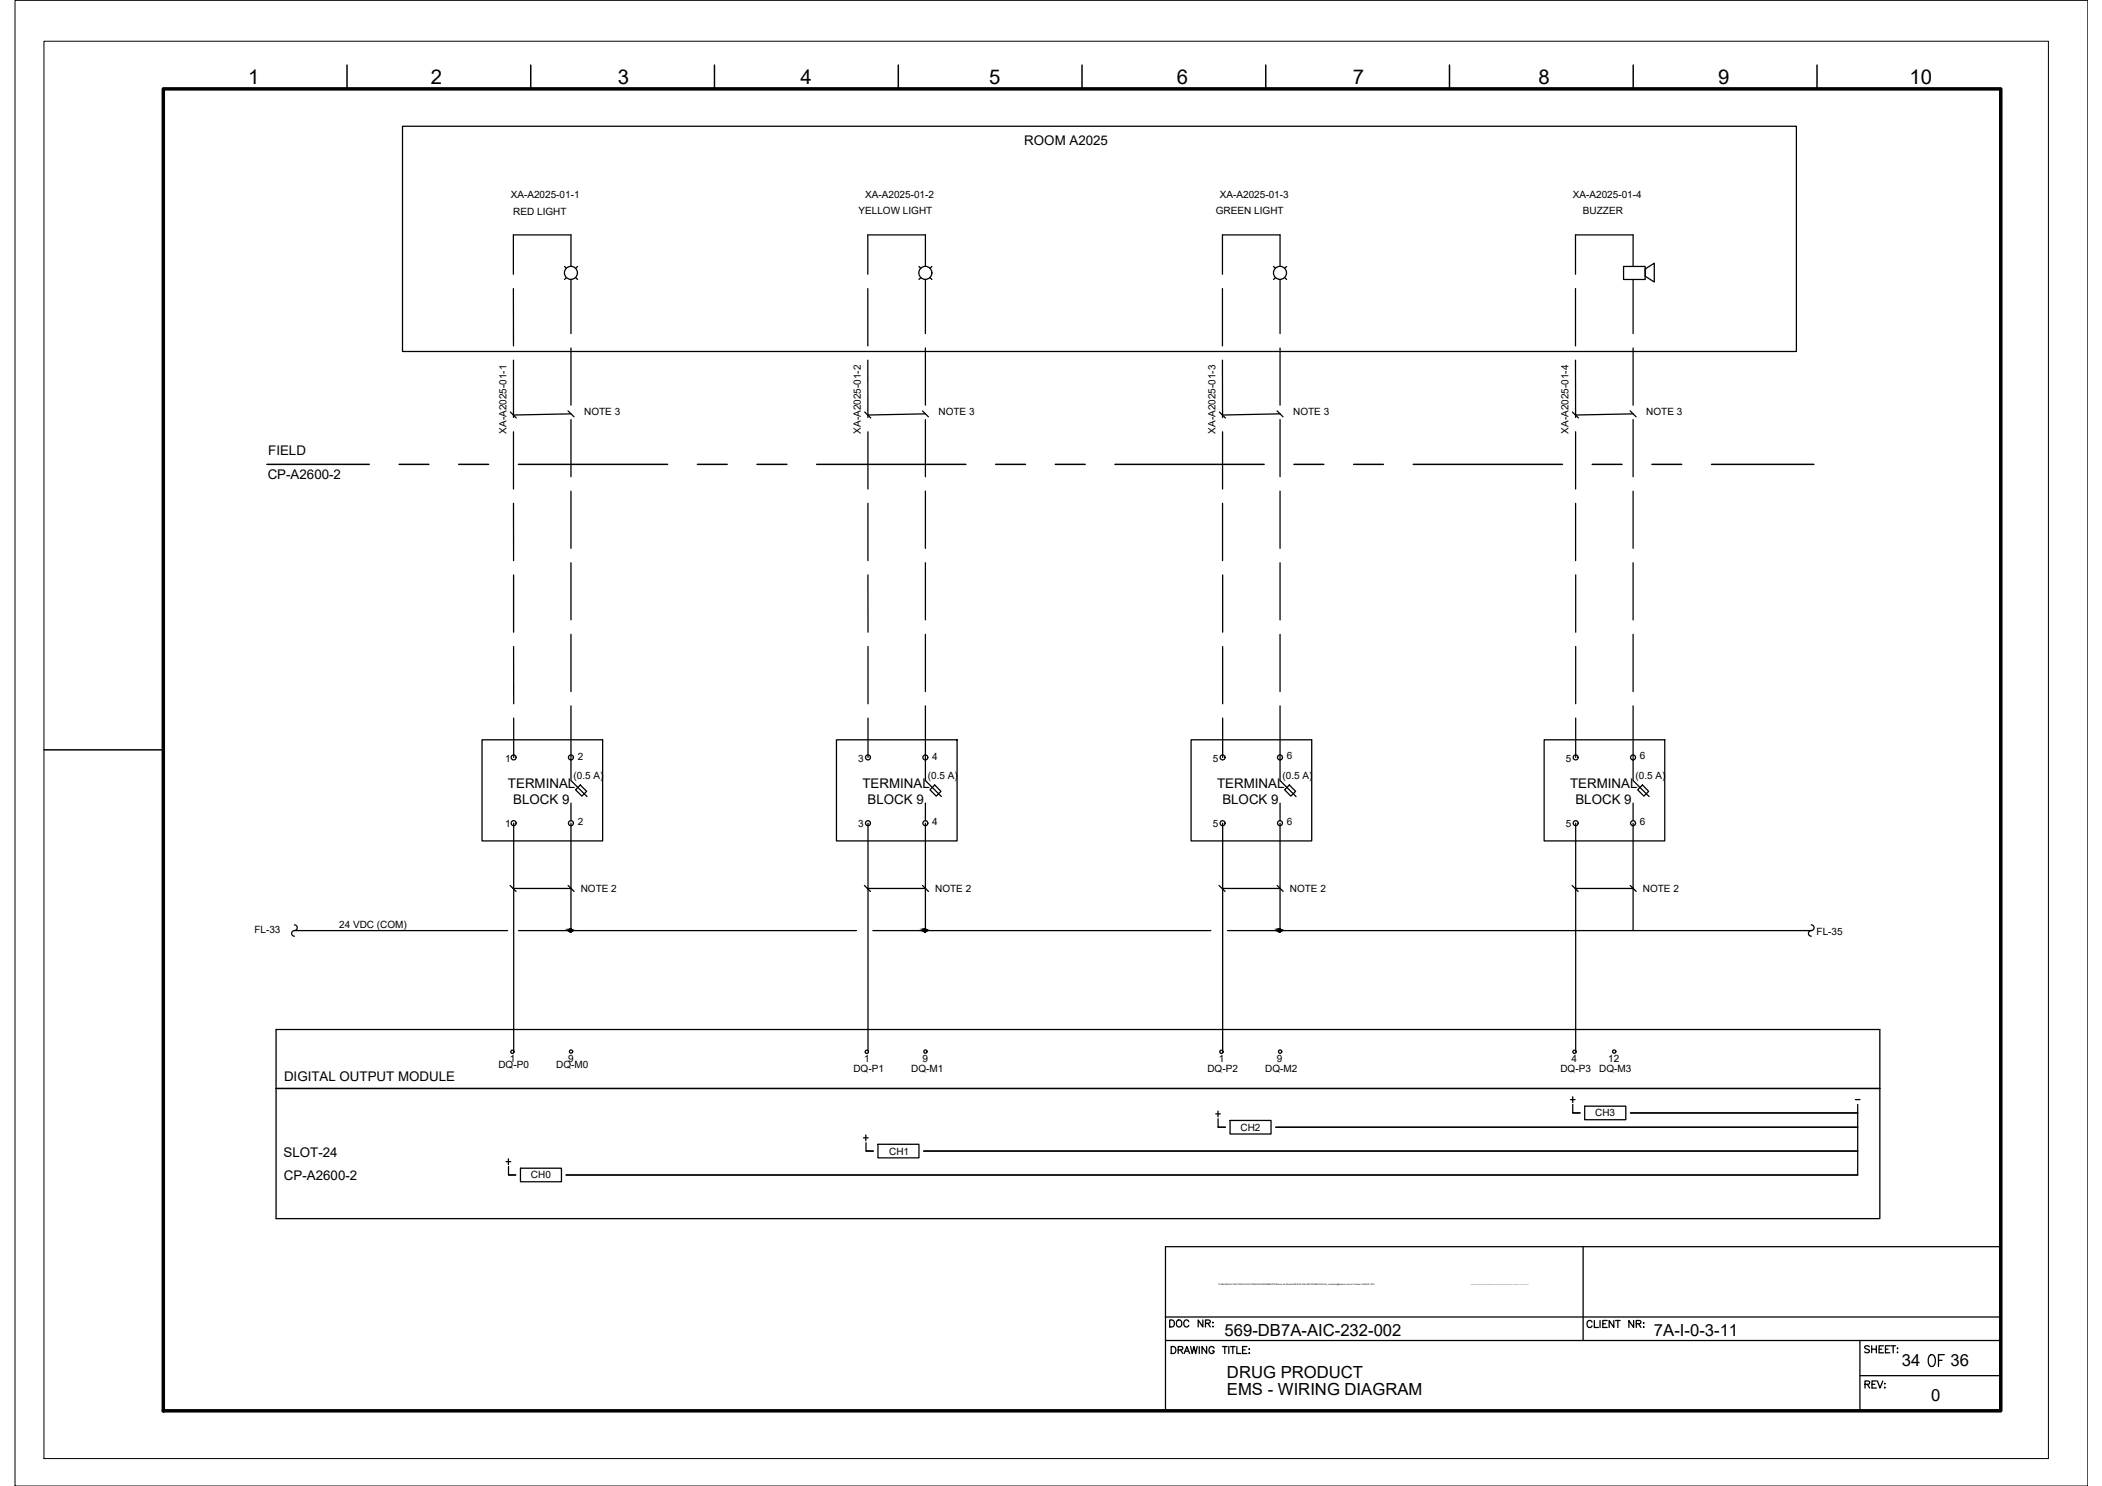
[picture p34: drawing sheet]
<svg xmlns="http://www.w3.org/2000/svg" width="420mm" height="297mm" viewBox="0 0 420 297" stroke-linecap="round" stroke-linejoin="round" font-family="sans-serif">
<defs><g id="words">
<text font-size="5.7" x="384.5" y="274.5">OF</text>
<g font-size="4.1">
<text x="49.6" y="16.8">1</text>
<text x="86.1" y="16.8">2</text>
<text x="123.5" y="16.8">3</text>
<text x="160" y="16.8">4</text>
<text x="197.7" y="16.8">5</text>
<text x="235.2" y="16.8">6</text>
<text x="270.4" y="16.8">7</text>
<text x="307.5" y="16.8">8</text>
<text x="343.4" y="16.8">9</text>
<text x="381.7" y="16.8">10</text>
</g>
<g font-size="4">
<text x="242" y="224.4">+</text>
<text x="100.2" y="233.9">+</text>
</g>
<g font-size="3.3">
<text x="244.8" y="267">569-DB7A-AIC-232-002</text>
<text x="330.6" y="267.1">7A-I-0-3-11</text>
<text x="245.3" y="275.4">DRUG PRODUCT</text>
<text x="380.1" y="273.1">34</text>
<text x="389.9" y="273.1">36</text>
<text x="245.3" y="278.8">EMS - WIRING DIAGRAM</text>
<text x="386" y="280.1">0</text>
</g>
<g font-size="2.7">
<text x="204.7" y="28.9">ROOM A2025</text>
<text x="53.5" y="95.8">CP-A2600-2</text>
<text x="53.6" y="90.9">FIELD</text>
<text x="101.5" y="157.5">TERMINAL</text>
<text x="102.6" y="160.7">BLOCK 9</text>
<text x="172.4" y="157.5">TERMINAL</text>
<text x="173.4" y="160.7">BLOCK 9</text>
<text x="243.3" y="157.5">TERMINAL</text>
<text x="244.3" y="160.7">BLOCK 9</text>
<text x="313.8" y="157.5">TERMINAL</text>
<text x="314.9" y="160.7">BLOCK 9</text>
<text x="56.8" y="216.1">DIGITAL OUTPUT MODULE</text>
<text x="56.7" y="231.2">SLOT-24</text>
<text x="56.7" y="235.8">CP-A2600-2</text>
</g>
<text font-size="2.6" x="370.1" y="221.2">-</text>
<g font-size="2">
<text x="102.1" y="39.6">XA-A2025-01-1</text>
<text x="172.9" y="39.6">XA-A2025-01-2</text>
<text x="243.8" y="39.6">XA-A2025-01-3</text>
<text x="314.4" y="39.6">XA-A2025-01-4</text>
<text x="102.6" y="42.9">RED LIGHT</text>
<text x="171.6" y="42.8">YELLOW LIGHT</text>
<text x="243" y="42.8">GREEN LIGHT</text>
<text x="316.4" y="42.8">BUZZER</text>
<text x="116.8" y="82.9">NOTE 3</text>
<text x="187.6" y="82.9">NOTE 3</text>
<text x="258.5" y="82.9">NOTE 3</text>
<text x="329.1" y="82.9">NOTE 3</text>
<text x="101.2" y="86.7" transform="rotate(-90 101.2 86.7)">XA-A2025-01-1</text>
<text x="172" y="86.7" transform="rotate(-90 172 86.7)">XA-A2025-01-2</text>
<text x="242.9" y="86.7" transform="rotate(-90 242.9 86.7)">XA-A2025-01-3</text>
<text x="313.5" y="86.7" transform="rotate(-90 313.5 86.7)">XA-A2025-01-4</text>
<text x="101" y="152.3">1</text>
<text x="114.6" y="155.7">(0.5 A)</text>
<text x="115.5" y="151.9">2</text>
<text x="171.5" y="152.2">3</text>
<text x="185.5" y="155.7">(0.5 A)</text>
<text x="186.4" y="151.9">4</text>
<text x="242.4" y="152.2">5</text>
<text x="256.4" y="155.7">(0.5 A)</text>
<text x="257.2" y="151.8">6</text>
<text x="313" y="152.2">5</text>
<text x="326.9" y="155.7">(0.5 A)</text>
<text x="327.8" y="151.8">6</text>
<text x="101" y="165.4">1</text>
<text x="115.5" y="165">2</text>
<text x="171.5" y="165.4">3</text>
<text x="186.4" y="165">4</text>
<text x="242.4" y="165.4">5</text>
<text x="257.2" y="165">6</text>
<text x="313" y="165.4">5</text>
<text x="327.8" y="165">6</text>
<text x="116.1" y="178.4">NOTE 2</text>
<text x="186.9" y="178.4">NOTE 2</text>
<text x="257.8" y="178.4">NOTE 2</text>
<text x="328.4" y="178.4">NOTE 2</text>
<text x="67.8" y="185.4">24 VDC (COM)</text>
<text x="50.8" y="186.5">FL-33</text>
<text x="363.1" y="186.9">FL-35</text>
<text x="99.6" y="213.5">DQ-P0</text>
<text x="101.9" y="212.3">1</text>
<text x="111.2" y="213.5">DQ-M0</text>
<text x="113.5" y="212.3">9</text>
<text x="170.6" y="214.2">DQ-P1</text>
<text x="172.7" y="212.3">1</text>
<text x="182.1" y="214.2">DQ-M1</text>
<text x="184.4" y="212.3">9</text>
<text x="241.3" y="214.2">DQ-P2</text>
<text x="243.6" y="212.3">1</text>
<text x="252.9" y="214.2">DQ-M2</text>
<text x="255.2" y="212.3">9</text>
<text x="311.9" y="214.2">DQ-P3</text>
<text x="314.1" y="212.3">4</text>
<text x="319.7" y="214.2">DQ-M3</text>
<text x="321.4" y="212.3">12</text>
<text x="248" y="226">CH2</text>
<text x="318.9" y="223.2">CH3</text>
<text x="177.7" y="230.8">CH1</text>
<text x="106.1" y="235.6">CH0</text>
</g>
<text font-size=".4" x="243.5" y="256.9">P:\569-BAXALTA\01.ENG\03.AUTOMACAO\ANDAMENTO\Banco de Dados\569-B7A-INS-INSTRUMENTACAO_moliveira@tessler-com-br-Tessler-5164457.JPG</text>
</g></defs>
<!-- layer: I_DATA -->
<g fill="none" stroke="#000" stroke-width=".25">
<path d="M80.5 25.2h278.6v45.1h-278.6zM112.8 53.3l.4 .3M113.2 55.5l-.4 .4M115.1 55.5l.3 .4M115.4 53.3l-.3 .3M183.7 53.3l.4 .3M184.1 55.5l-.4 .4M185.9 55.5l.4 .4M186.3 53.3l-.4 .3M254.6 53.3l.4 .3M255 55.5l-.4 .4M256.8 55.5l.4 .4"/>
<path d="M257.2 53.3l-.4 .3M102 82.4l1.2 1.2M113.5 82.1l1.2 1.2M114.1 82.7l-11.5 .3M172.8 82.4l1.3 1.2M184.4 82.1l1.2 1.2M185 82.7l-11.5 .3M243.7 82.4l1.2 1.2M255.3 82.1l1.2 1.2M255.9 82.7l-11.6 .3M314.3 82.4l1.2 1.2M325.8 82.1l1.2 1.2"/>
<path d="M326.4 82.7l-11.5 .3M96.4 147.9h24.1v20.2h-24.1zM167.2 147.9h24.1v20.2h-24.1zM238.1 147.9h24.1v20.2h-24.1zM308.7 147.9h24.1v20.2h-24.1zM102 177l1.1 1.2M102.6 177.6h11.6M113.6 177l1.1 1.2M172.8 177l1.2 1.2M173.4 177.6h11.6M184.4 177l1.2 1.2M243.7 177l1.2 1.2"/>
<path d="M244.3 177.6h11.6M255.3 177l1.2 1.2M314.2 177l1.2 1.2M314.9 177.6h11.6M325.9 177l1.1 1.2M55.2 205.8h320.6v37.8h-320.6zM313.9 219.8h.9M314.4 219.2v1.2M375.8 217.6h-320.6h320.6M104 233.5h8.2v2.7h-8.2zM172.6 227.4h.9M173.1 226.9v1.1"/>
<path d="M173.1 228.4v1.7h1.5h-1.5M175.5 228.7h8.2v2.7h-8.2zM184.6 230.1h186.7M245.9 224h8.2v2.7h-8.2zM255 225.3h116.3M314.4 220.8v1.7h1.4h-1.4M316.8 221.1h8.2v2.7h-8.2zM325.9 222.5h45.4M371.3 220.8v14.1h-258.1"/>
<circle cx="114.1" cy="54.5" r="1.3"/>
<circle cx="185" cy="54.5" r="1.3"/>
<circle cx="255.9" cy="54.5" r="1.3"/>
<circle cx="102.7" cy="151.4" r=".5"/>
<circle cx="114.1" cy="151.4" r=".5"/>
<circle cx="173.5" cy="151.4" r=".5"/>
<circle cx="185" cy="151.4" r=".5"/>
<circle cx="244.4" cy="151.4" r=".5"/>
<circle cx="255.9" cy="151.4" r=".5"/>
<circle cx="314.9" cy="151.4" r=".5"/>
<circle cx="326.4" cy="151.4" r=".5"/>
<circle cx="102.7" cy="164.5" r=".5"/>
<circle cx="114.1" cy="164.5" r=".5"/>
<circle cx="173.5" cy="164.5" r=".5"/>
<circle cx="185" cy="164.5" r=".5"/>
<circle cx="244.4" cy="164.5" r=".5"/>
<circle cx="255.9" cy="164.5" r=".5"/>
<circle cx="314.9" cy="164.5" r=".5"/>
<circle cx="326.4" cy="164.5" r=".5"/>
<circle cx="102.4" cy="210.2" r=".33"/>
<circle cx="114.1" cy="210.2" r=".33"/>
<circle cx="173.3" cy="210.2" r=".33"/>
<circle cx="185" cy="210.2" r=".33"/>
<circle cx="244.1" cy="210.2" r=".33"/>
<circle cx="255.9" cy="210.2" r=".33"/>
<circle cx="314.7" cy="210.2" r=".33"/>
<circle cx="322.7" cy="210.2" r=".33"/>
</g>
<!-- layer: G-TTLB-TTLB -->
<path d="M32.6 17.8h367.3v264.2h-367.3z" fill="none" stroke="#000" stroke-width=".7"/>
<!-- layer: G-TTLB-OTLN -->
<path d="M8.8 8.2h400.6v283.4h-400.6z" fill="none" stroke="#000" stroke-width=".2"/>
<!-- layer: G-TTLB-INDX -->
<path d="M69.4 13v4.8M106.1 13v4.8M142.8 13v4.8M179.6 13v4.8M216.3 13v4.8M253 13v4.8M289.7 13v4.8M326.5 13v4.8M363.2 13v4.8M8.8 149.9h23.8" fill="none" stroke="#000" stroke-width=".3"/>
<!-- layer: LGSP IA4$0$LG_PLOT -->
<path d="M316.4 249.2v18.8M233 263.3h166.9M233 268h166.9M371.8 275h28.1M371.8 268v14M233 282h166.9" fill="none" stroke="#000" stroke-width=".25"/>
<!-- layer: LG_PLOT -->
<g fill="none" stroke="#000" stroke-width=".25">
<path d="M399.9 249.2h-166.9v32.8M233.8 263.8h.5a.75 .75 0 0 1 .5 .7 .75 .75 0 0 1-.5 .7h-.5zM234.1 269.2h.5a.75 .75 0 0 1 .5 .7 .75 .75 0 0 1-.5 .7h-.5zM235.3 264l.1-.1a.66 .66 0 0 1 .8 .6 .66 .66 0 0 1-.8 .7l-.3-.5zM235.5 269.8h.8l.1-.2v-.3l-.9-.1v1.4M236 269.8l.4 .8M236.7 270.6l.5-1.4 .6 1.4M236.9 270.1h.7M237.6 264.2a.51 .51 0 0 0-.6-.4 .51 .51 0 0 0-.4 .6v.3a.51 .51 0 0 0 .4 .5 .51 .51 0 0 0 .6-.3M238 269.2l.3 1.4 .4-1.4 .3 1.4 .3-1.4M239.7 269.2v1.4M240.4 263.8v1.4l-.9-1.4v1.4"/>
<path d="M241 264.5l.8-.1 .1-.1v-.3l-.9-.2v1.4M241.2 269.2v1.4l-.9-1.4v1.4M241.4 264.5l.5 .7M242.4 264.4h.1zM242.4 265.1v.1zM242.7 269.5a.52 .52 0 0 0-.6-.3 .52 .52 0 0 0-.4 .5v.3a.51 .51 0 0 0 .5 .6 .51 .51 0 0 0 .5-.6h-.4M244.3 269.2h1M244.8 269.2v1.4M245.6 269.2v1.4M246 269.2h.9M246.4 269.2v1.4M247.2 269.2v1.4h.8"/>
<path d="M248.4 269.8h.5M249.2 269.2h-.8v1.4h.8M249.6 269.7h.2zM249.6 270.5h.2zM318.2 264.3a.51 .51 0 0 0-.6-.3 .51 .51 0 0 0-.4 .5v.3a.51 .51 0 0 0 .4 .6 .51 .51 0 0 0 .6-.4M318.7 264v1.4h.8M319.8 264v1.4M320.4 264.6h.5M321.2 264h-.8v1.4h.8M322.6 264v1.4l-1-1.4v1.4M322.9 264h1M323.4 264v1.4"/>
<path d="M326.5 264v1.4l-.9-1.4v1.4M327.1 264.6l.8-.1 .1-.1-.1-.3-.8-.1v1.4M327.5 264.6l.5 .8M328.5 264.5h.1zM328.5 265.3h.1zM372.8 276.7h.8l.1-.5-.9-.2v1.5M373.3 276.7l.4 .8M373.7 269.2l-.4-.2-.6 .2 .2 .3 .6 .3 .2 .2v.2l-.4 .2-.6-.2M374.1 269v1.4M374.1 269.7h1M374.2 276.7h.5M375.1 276h-.9v1.5h.9"/>
<path d="M375.1 269v1.4M375.3 276l.5 1.5 .5-1.5M375.6 269.7h.5M376.5 269h-.9v1.4h.9M376.7 276.6h.1zM376.7 277.4h.1zM376.9 269.7h.5M377.7 269h-.8v1.4h.8M378 269h.9M378.4 269v1.4M379.2 269.5h.1zM379.2 270.3h.1z"/>
</g>
<!-- layer: I_LIMIT_LINE -->
<g fill="none" stroke="#000" stroke-width=".3">
<path d="M53.4 92.8h20.4M79.8 92.8h5.9M91.7 92.8h6M103.6 92.8h29.8M139.4 92.8h6M151.3 92.8h6M163.2 92.8h29.9M199 92.8h6M210.9 92.8h6M222.9 92.8h29.8M258.6 92.8h6M270.6 92.8h5.9"/>
<path d="M282.5 92.8h29.8M318.3 92.8h5.9M330.2 92.8h5.9M342.1 92.8h20.5"/>
</g>
<!-- layer: EI-CTRL -->
<path d="M114.1 151.9v4.1l3.2 3.2M116 156.9l1.3 1.3-1 .9-1.3-1.2zM185 151.9v4.1l3.2 3.2M186.8 156.9l1.3 1.3-1 .9-1.2-1.2zM255.9 151.9v4.1l3.2 3.2M257.7 156.9l1.3 1.3-1 .9-1.2-1.2zM326.4 151.9v4.1l3.2 3.2M328.3 156.9l1.2 1.3-.9 .9-1.3-1.2zM114.1 160.5v3.5M185 160.5v3.5M255.9 160.5v3.5M326.4 160.5v3.5" fill="none" stroke="#000" stroke-width=".25"/>
<!-- layer: I_TABS -->
<g fill="none" stroke="#000" stroke-width=".25">
<path d="M102.6 57.7v11.4M114.1 53.3v-6.3h-11.5v7.8M114.1 55.9v10.8M173.5 57.7v11.4M185 53.3v-6.3h-11.5v7.8M185 55.9v10.8M244.3 57.7v11.4M255.9 53.3v-6.3h-11.6v7.8M255.9 55.9v10.8M314.9 57.7v11.4M326.4 53.3v-6.3h-11.5v7.8M326.4 55.9v10.8"/>
<path d="M102.6 72v11.4M114.1 69.6v11.4M173.5 72v11.4M185 69.6v11.4M244.3 72l.1 11.4M255.9 69.6v11.4M314.9 72v11.4M326.4 69.6v11.4M102.6 86.3v11.5M114.1 83.9v11.4M114.1 98.2v11.4M173.5 86.3v11.5"/>
<path d="M185 83.9v11.4M185 98.2v11.4M244.4 86.3v11.5M255.9 83.9v11.4M255.9 98.2v11.4M314.9 86.3v11.5M326.4 83.9v11.4M326.4 98.2v11.4M102.6 100.6l.1 11.5M102.7 114.9v11.5M114.1 112.5v11.4M173.5 100.6v11.5"/>
<path d="M173.5 114.9v11.5M185 112.5v11.4M244.4 100.6v11.5M244.4 114.9v11.5M255.9 112.5v11.4M314.9 100.6v11.5M315 114.9v11.5M326.4 112.5v11.4M102.7 129.2v11.5M114.1 126.8v11.4M173.5 129.2v11.5M185 126.8v11.4"/>
<path d="M244.4 129.2v11.5M255.9 126.8v11.4M315 129.2v11.5M326.4 126.8v11.4M102.7 143.5v7.9M114.1 141.1v10.8M173.5 143.5v7.9M185 141.1v10.8M244.4 143.5v7.9M255.9 141.1v10.8M315 143.5v7.9M326.4 141.1v10.8"/>
<path d="M58.9 184.9a.56 .56 0 0 1 .5 .5 .56 .56 0 0 1-.5 .6M58.9 186a.56 .56 0 0 0-.6 .6 .56 .56 0 0 0 .6 .5M362 184.9a.56 .56 0 0 1 .6 .5 .56 .56 0 0 1-.6 .6M362 186a.56 .56 0 0 0-.5 .6 .56 .56 0 0 0 .5 .5"/>
</g>
<!-- layer: 0 -->
<g fill="none" stroke="#000" stroke-width=".25">
<path d="M324.5 53.3h4.3v2.6h-4.3zM328.8 53.8l1.9-1.2v3.8l-1.9-1.2zM102.7 164.6v45.4M114.1 164.6v21.4M173.5 164.6v45.4M185 164.6v21.4M244.4 164.6v45.4M255.9 164.6v21.4M315 164.6v45.4M326.4 164.6v21.4M58.9 186h42.6M103.6 186h67.6"/>
<path d="M174.5 186h67.5M245.4 186h116.7"/>
<circle cx="114" cy="186" r=".29"/>
<circle cx="184.9" cy="186" r=".29"/>
<circle cx="255.8" cy="186" r=".29"/>
</g>
<g fill="#000" stroke="#000" stroke-width=".2">
<path d="M113.9 185.7h.1zM184.8 185.7h.1zM255.7 185.7h.1z"/>
<path d="M113.9 185.7h.1zM113.9 185.7h.1z"/>
<path d="M113.9 185.7l.1 .1zM113.9 185.8h.1z"/>
<path d="M113.9 185.8h.1zM113.9 185.8h.1z"/>
<path d="M113.8 185.8l.2 .1zM113.8 185.8l.2 .1z"/>
<path d="M113.8 185.9h.2zM113.8 185.9h.2z"/>
<path d="M113.8 185.9l.2 .1zM113.8 185.9l.2 .1z"/>
<path d="M113.8 186h.2zM113.8 186h.2z"/>
<path d="M114 185.7h.2zM114 185.7h.2z"/>
<path d="M114 186.3h.1zM114 186.3h.1z"/>
<path d="M114 185.7h.2zM114 185.7h.2z"/>
<path d="M113.9 186.3h.3zM113.9 186.3h.2z"/>
<path d="M114 185.7l.2 .1zM114 185.7l.2 .1z"/>
<path d="M113.9 186.2h.3zM113.9 186.2l.3 .1z"/>
<path d="M114 185.8h.3zM114 185.8h.3z"/>
<path d="M113.8 186.2h.5zM113.8 186.2h.4z"/>
<path d="M114 185.8l.3 .1zM114 185.8l.3 .1z"/>
<path d="M114 185.9h.3zM114 185.9h.3z"/>
<path d="M113.8 186.1h.5zM113.8 186.1l.5 .1z"/>
<path d="M114 185.9l.3 .1zM114 185.9l.3 .1z"/>
<path d="M113.8 186.1h.5zM113.8 186.1h.5z"/>
<path d="M114 186h.3zM114 186h.3z"/>
<path d="M113.7 186h.6zM113.7 186h.6z"/>
<path d="M113.8 186h.5zM113.8 186l.5 .1z"/>
<path d="M184.8 185.7h.1zM184.7 185.7h.2z"/>
<path d="M184.7 185.7l.2 .1zM184.7 185.8h.2z"/>
<path d="M184.7 185.8h.2zM184.7 185.8h.2z"/>
<path d="M184.7 185.8l.2 .1zM184.7 185.8l.2 .1z"/>
<path d="M184.6 185.9h.3zM184.6 185.9h.3z"/>
<path d="M184.6 185.9l.3 .1zM184.6 185.9l.3 .1z"/>
<path d="M184.6 186h.3zM184.6 186h.3z"/>
<path d="M184.8 186.3h.2zM184.8 186.3h.1z"/>
<path d="M184.9 185.7h.1zM184.9 185.7h.1z"/>
<path d="M184.8 186.3h.2zM184.8 186.3h.2z"/>
<path d="M184.9 185.7l.2 .1zM184.9 185.7l.2 .1z"/>
<path d="M184.7 186.2h.4zM184.7 186.2l.3 .1z"/>
<path d="M184.9 185.8h.2zM184.9 185.8h.2z"/>
<path d="M184.9 185.8l.2 .1zM184.9 185.8l.2 .1z"/>
<path d="M184.7 186.2h.4zM184.7 186.2h.4z"/>
<path d="M184.6 186.1h.5zM184.6 186.1l.5 .1z"/>
<path d="M184.9 185.9h.3zM184.9 185.9h.3z"/>
<path d="M184.9 185.9l.3 .1zM184.9 185.9l.3 .1z"/>
<path d="M184.9 186h.3zM184.9 186h.3z"/>
<path d="M184.6 186h.6zM184.6 186h.6z"/>
<path d="M184.6 186l.6 .1zM184.6 186l.6 .1z"/>
<path d="M184.6 186.1h.6zM184.6 186.1h.5z"/>
<path d="M255.7 185.7h.1zM255.6 185.7h.2z"/>
<path d="M255.6 185.7l.2 .1zM255.6 185.8h.2z"/>
<path d="M255.6 185.8h.2zM255.6 185.8h.2z"/>
<path d="M255.5 185.8l.3 .1zM255.5 185.8l.3 .1z"/>
<path d="M255.5 185.9h.3zM255.5 185.9h.3z"/>
<path d="M255.5 185.9l.3 .1zM255.5 185.9l.3 .1z"/>
<path d="M255.5 186h.3zM255.5 186h.3z"/>
<path d="M255.8 185.7h.1zM255.8 185.7h.1z"/>
<path d="M255.7 186.3h.2zM255.7 186.3h.1z"/>
<path d="M255.7 186.3h.2zM255.7 186.3h.2z"/>
<path d="M255.8 185.7l.2 .1zM255.8 185.7l.2 .1z"/>
<path d="M255.6 186.2h.3zM255.6 186.2l.3 .1z"/>
<path d="M255.8 185.8h.2zM255.8 185.8h.2z"/>
<path d="M255.8 185.8l.2 .1zM255.8 185.8l.2 .1z"/>
<path d="M255.6 186.2h.4zM255.6 186.2h.3z"/>
<path d="M255.5 186.1h.5zM255.5 186.1l.5 .1z"/>
<path d="M255.8 185.9h.3zM255.8 185.9h.3z"/>
<path d="M255.8 185.9l.3 .1zM255.8 185.9l.3 .1z"/>
<path d="M255.8 186h.3zM255.8 186h.3z"/>
<path d="M255.5 186l.6 .1zM255.5 186l.6 .1z"/>
<path d="M255.5 186.1h.6zM255.5 186.1h.5z"/>
<path d="M255.5 186h.6zM255.5 186h.6z"/>
</g>
<path d="M3 .1h414.3v296.9h-414.3z" fill="none" stroke="#000" stroke-width=".2"/>
<use href="#words"/>
</svg>
